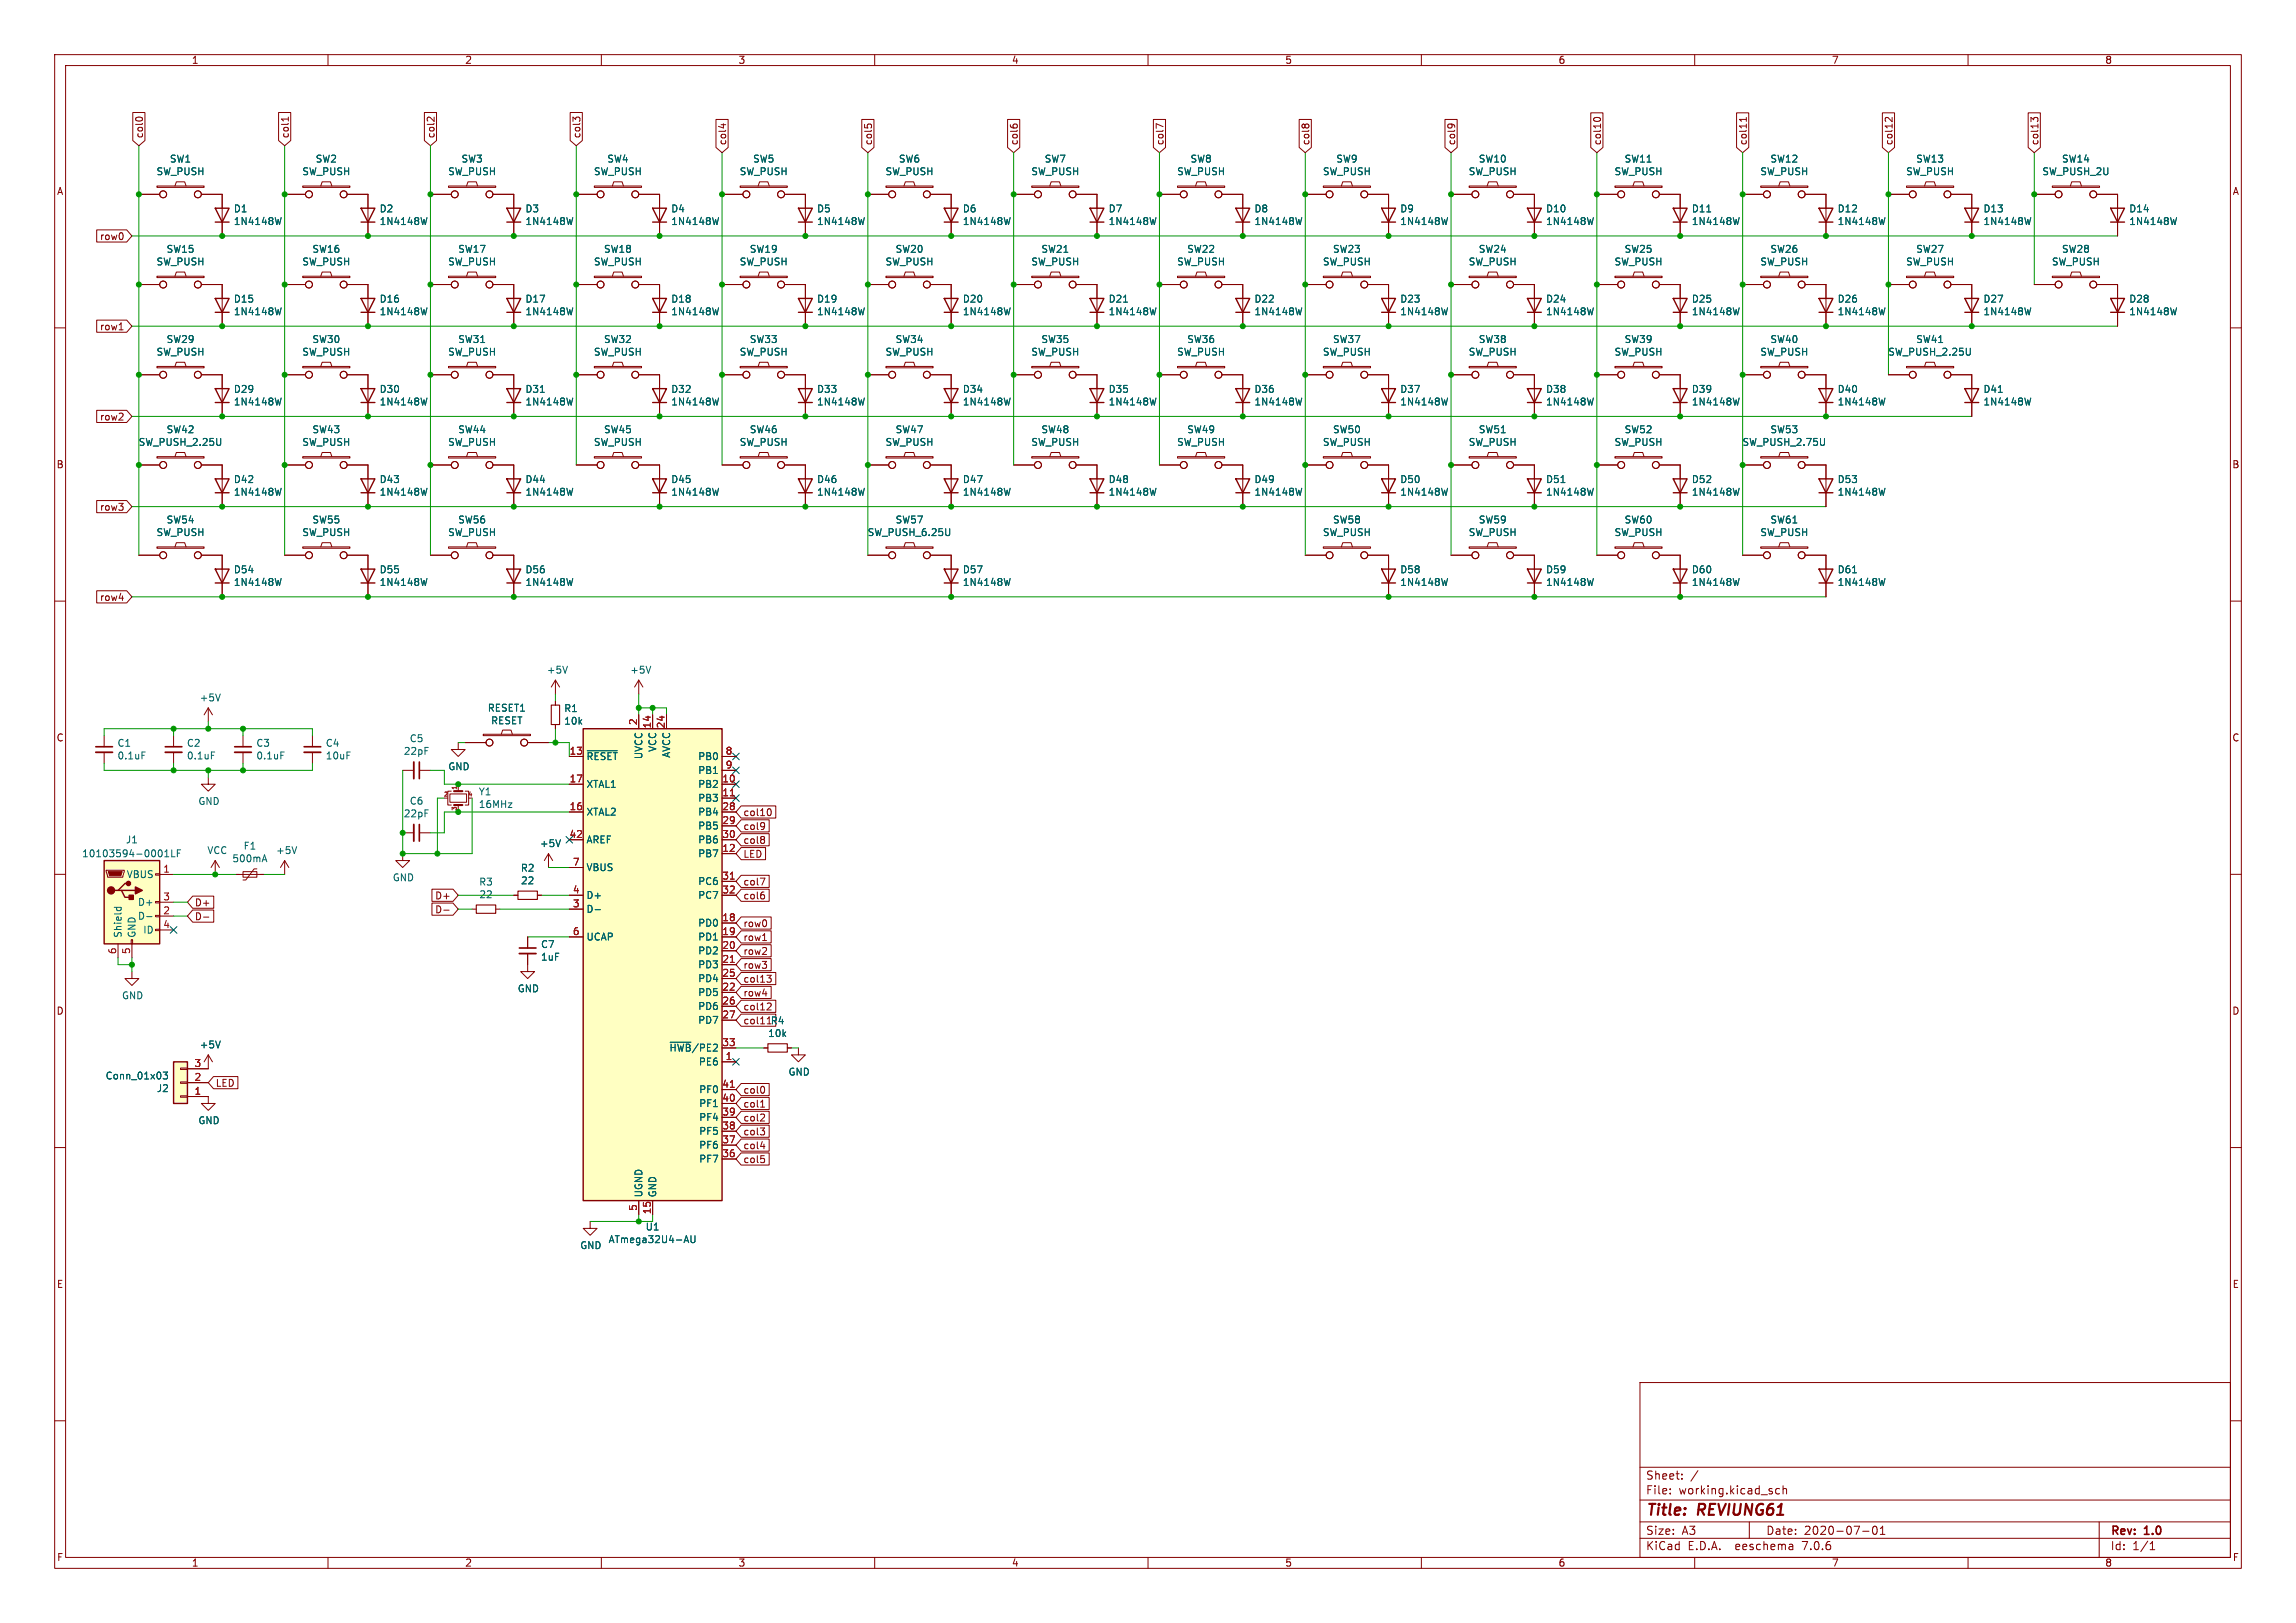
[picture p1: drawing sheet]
<svg xmlns="http://www.w3.org/2000/svg" width="420mm" height="297mm" viewBox="0 0 420 297" stroke-linecap="round" stroke-linejoin="round" font-family="sans-serif">
<defs><g id="words">
<g font-size="2.8" fill="#840000">
<text x="301" y="277.9">Title:</text>
<text x="310.6" y="277.9">REVIUNG61</text>
</g>
<g font-size="2.1" fill="#840000">
<text x="301" y="273.7">File:</text>
<text x="301" y="271">Sheet:</text>
<text x="307.1" y="273.7">working.kicad_sch</text>
<text x="301" y="281.1">Size:</text>
<text x="307.6" y="281.1">A3</text>
<text x="323" y="281.1">Date:</text>
<text x="330" y="281.1">2020-07-01</text>
<text x="386" y="281.3">Rev:</text>
<text x="392.4" y="281.3">1.0</text>
<text x="301" y="283.9">KiCad</text>
<text x="308.7" y="283.9">E.D.A.</text>
<text x="317.6" y="283.9">eeschema</text>
<text x="330" y="283.9">7.0.6</text>
<text x="386" y="283.9">Id:</text>
<text x="390.1" y="283.9">1/1</text>
</g>
<g font-size="1.8" fill="#840000">
<text x="35" y="11.9">1</text>
<text x="85" y="11.9">2</text>
<text x="135" y="11.9">3</text>
<text x="185" y="11.9">4</text>
<text x="235" y="11.9">5</text>
<text x="285" y="11.9">6</text>
<text x="335" y="11.9">7</text>
<text x="385" y="11.9">8</text>
<text x="26.4" y="25.4" transform="rotate(-90 26.4 25.4)">col0</text>
<text x="53" y="25.4" transform="rotate(-90 53 25.4)">col1</text>
<text x="79.7" y="25.4" transform="rotate(-90 79.7 25.4)">col2</text>
<text x="106.4" y="25.4" transform="rotate(-90 106.4 25.4)">col3</text>
<text x="133" y="26.7" transform="rotate(-90 133 26.7)">col4</text>
<text x="159.7" y="26.7" transform="rotate(-90 159.7 26.7)">col5</text>
<text x="186.4" y="26.7" transform="rotate(-90 186.4 26.7)">col6</text>
<text x="213" y="26.7" transform="rotate(-90 213 26.7)">col7</text>
<text x="239.7" y="26.7" transform="rotate(-90 239.7 26.7)">col8</text>
<text x="266.4" y="26.7" transform="rotate(-90 266.4 26.7)">col9</text>
<text x="293.1" y="26.7" transform="rotate(-90 293.1 26.7)">col10</text>
<text x="319.7" y="26.7" transform="rotate(-90 319.7 26.7)">col11</text>
<text x="346.4" y="26.7" transform="rotate(-90 346.4 26.7)">col12</text>
<text x="373.1" y="26.7" transform="rotate(-90 373.1 26.7)">col13</text>
<text x="10.3" y="35.9">A</text>
<text x="408.3" y="35.9">A</text>
<text x="18.2" y="44.1">row0</text>
<text x="18.2" y="60.6">row1</text>
<text x="18.2" y="77.2">row2</text>
<text x="10.3" y="85.9">B</text>
<text x="408.2" y="85.9">B</text>
<text x="18.2" y="93.7">row3</text>
<text x="18.2" y="110.2">row4</text>
<text x="10.3" y="135.9">C</text>
<text x="408.2" y="135.9">C</text>
<text x="135.9" y="149.5">col10</text>
<text x="135.9" y="152.1">col9</text>
<text x="135.9" y="154.6">col8</text>
<text x="135.9" y="157.2">LED</text>
<text x="35.6" y="166.1">D+</text>
<text x="79.5" y="167.3">D-</text>
<text x="79.5" y="164.8">D+</text>
<text x="135.9" y="164.8">col6</text>
<text x="135.9" y="162.2">col7</text>
<text x="35.6" y="168.6">D-</text>
<text x="135.9" y="169.9">row0</text>
<text x="135.9" y="172.4">row1</text>
<text x="135.9" y="174.9">row2</text>
<text x="135.9" y="177.5">row3</text>
<text x="10.3" y="185.9">D</text>
<text x="135.9" y="182.6">row4</text>
<text x="135.9" y="180">col13</text>
<text x="135.9" y="185.1">col12</text>
<text x="408.2" y="185.9">D</text>
<text x="135.9" y="187.6">col11 R4</text>
<text x="39.4" y="199.1">LED</text>
<text x="135.9" y="200.3">col0</text>
<text x="135.9" y="202.9">col1</text>
<text x="135.9" y="208">col3</text>
<text x="135.9" y="205.4">col2</text>
<text x="135.9" y="213">col5</text>
<text x="135.9" y="210.5">col4</text>
<text x="10.3" y="235.9">E</text>
<text x="408.3" y="235.9">E</text>
<text x="10.3" y="285.9">F</text>
<text x="35" y="286.9">1</text>
<text x="85" y="286.9">2</text>
<text x="135" y="286.9">3</text>
<text x="185" y="286.9">4</text>
<text x="235" y="286.9">5</text>
<text x="285" y="286.9">6</text>
<text x="335" y="286.9">7</text>
<text x="385" y="286.9">8</text>
<text x="408.3" y="285.9">F</text>
</g>
<g font-size="1.8" fill="#006464">
<text x="31" y="29.9">SW1</text>
<text x="57.7" y="29.9">SW2</text>
<text x="84.3" y="29.9">SW3</text>
<text x="111" y="29.9">SW4</text>
<text x="137.7" y="29.9">SW5</text>
<text x="164.3" y="29.9">SW6</text>
<text x="191" y="29.9">SW7</text>
<text x="217.7" y="29.9">SW8</text>
<text x="244.3" y="29.9">SW9</text>
<text x="270.4" y="29.9">SW10</text>
<text x="297.1" y="29.9">SW11</text>
<text x="323.7" y="29.9">SW12</text>
<text x="350.4" y="29.9">SW13</text>
<text x="377.1" y="29.9">SW14</text>
<text x="28.5" y="32.3">SW_PUSH</text>
<text x="55.2" y="32.3">SW_PUSH</text>
<text x="81.9" y="32.3">SW_PUSH</text>
<text x="108.5" y="32.3">SW_PUSH</text>
<text x="135.2" y="32.3">SW_PUSH</text>
<text x="161.9" y="32.3">SW_PUSH</text>
<text x="188.6" y="32.3">SW_PUSH</text>
<text x="215.2" y="32.3">SW_PUSH</text>
<text x="241.9" y="32.3">SW_PUSH</text>
<text x="268.6" y="32.3">SW_PUSH</text>
<text x="295.2" y="32.3">SW_PUSH</text>
<text x="321.9" y="32.3">SW_PUSH</text>
<text x="348.6" y="32.3">SW_PUSH</text>
<text x="373.5" y="32.3">SW_PUSH_2U</text>
<text x="42.7" y="39.1">D1</text>
<text x="42.7" y="41.4">1N4148W</text>
<text x="69.4" y="39.1">D2</text>
<text x="69.4" y="41.4">1N4148W</text>
<text x="96" y="39.1">D3</text>
<text x="96" y="41.4">1N4148W</text>
<text x="122.7" y="39.1">D4</text>
<text x="122.7" y="41.4">1N4148W</text>
<text x="149.4" y="39.1">D5</text>
<text x="149.4" y="41.4">1N4148W</text>
<text x="176" y="39.1">D6</text>
<text x="176" y="41.4">1N4148W</text>
<text x="202.7" y="39.1">D7</text>
<text x="202.7" y="41.4">1N4148W</text>
<text x="229.4" y="39.1">D8</text>
<text x="229.4" y="41.4">1N4148W</text>
<text x="256" y="39.1">D9</text>
<text x="256" y="41.4">1N4148W</text>
<text x="282.7" y="39.1">D10</text>
<text x="282.7" y="41.4">1N4148W</text>
<text x="309.4" y="39.1">D11</text>
<text x="309.4" y="41.4">1N4148W</text>
<text x="336.1" y="39.1">D12</text>
<text x="336.1" y="41.4">1N4148W</text>
<text x="362.7" y="39.1">D13</text>
<text x="362.7" y="41.4">1N4148W</text>
<text x="389.4" y="39.1">D14</text>
<text x="389.4" y="41.4">1N4148W</text>
<text x="30.4" y="46.5">SW15</text>
<text x="57" y="46.5">SW16</text>
<text x="83.7" y="46.5">SW17</text>
<text x="110.4" y="46.5">SW18</text>
<text x="137.1" y="46.5">SW19</text>
<text x="163.7" y="46.5">SW20</text>
<text x="190.4" y="46.5">SW21</text>
<text x="217.1" y="46.5">SW22</text>
<text x="243.7" y="46.5">SW23</text>
<text x="270.4" y="46.5">SW24</text>
<text x="297.1" y="46.5">SW25</text>
<text x="323.7" y="46.5">SW26</text>
<text x="350.4" y="46.5">SW27</text>
<text x="377.1" y="46.5">SW28</text>
<text x="28.5" y="48.8">SW_PUSH</text>
<text x="55.2" y="48.8">SW_PUSH</text>
<text x="81.9" y="48.8">SW_PUSH</text>
<text x="108.5" y="48.8">SW_PUSH</text>
<text x="135.2" y="48.8">SW_PUSH</text>
<text x="161.9" y="48.8">SW_PUSH</text>
<text x="188.6" y="48.8">SW_PUSH</text>
<text x="215.2" y="48.8">SW_PUSH</text>
<text x="241.9" y="48.8">SW_PUSH</text>
<text x="268.6" y="48.8">SW_PUSH</text>
<text x="295.2" y="48.8">SW_PUSH</text>
<text x="321.9" y="48.8">SW_PUSH</text>
<text x="348.6" y="48.8">SW_PUSH</text>
<text x="375.2" y="48.8">SW_PUSH</text>
<text x="42.7" y="55.6">D15</text>
<text x="42.7" y="57.9">1N4148W</text>
<text x="69.4" y="55.6">D16</text>
<text x="69.4" y="57.9">1N4148W</text>
<text x="96" y="55.6">D17</text>
<text x="96" y="57.9">1N4148W</text>
<text x="122.7" y="55.6">D18</text>
<text x="122.7" y="57.9">1N4148W</text>
<text x="149.4" y="55.6">D19</text>
<text x="149.4" y="57.9">1N4148W</text>
<text x="176" y="55.6">D20</text>
<text x="176" y="57.9">1N4148W</text>
<text x="202.7" y="55.6">D21</text>
<text x="202.7" y="57.9">1N4148W</text>
<text x="229.4" y="55.6">D22</text>
<text x="229.4" y="57.9">1N4148W</text>
<text x="256" y="55.6">D23</text>
<text x="256" y="57.9">1N4148W</text>
<text x="282.7" y="55.6">D24</text>
<text x="282.7" y="57.9">1N4148W</text>
<text x="309.4" y="55.6">D25</text>
<text x="309.4" y="57.9">1N4148W</text>
<text x="336.1" y="55.6">D26</text>
<text x="336.1" y="57.9">1N4148W</text>
<text x="362.7" y="55.6">D27</text>
<text x="362.7" y="57.9">1N4148W</text>
<text x="389.4" y="55.6">D28</text>
<text x="389.4" y="57.9">1N4148W</text>
<text x="28.5" y="65.3">SW_PUSH</text>
<text x="30.4" y="63">SW29</text>
<text x="55.2" y="65.3">SW_PUSH</text>
<text x="57" y="63">SW30</text>
<text x="81.9" y="65.3">SW_PUSH</text>
<text x="83.7" y="63">SW31</text>
<text x="108.5" y="65.3">SW_PUSH</text>
<text x="110.4" y="63">SW32</text>
<text x="135.2" y="65.3">SW_PUSH</text>
<text x="137.1" y="63">SW33</text>
<text x="161.9" y="65.3">SW_PUSH</text>
<text x="163.7" y="63">SW34</text>
<text x="188.6" y="65.3">SW_PUSH</text>
<text x="190.4" y="63">SW35</text>
<text x="215.2" y="65.3">SW_PUSH</text>
<text x="217.1" y="63">SW36</text>
<text x="241.9" y="65.3">SW_PUSH</text>
<text x="243.7" y="63">SW37</text>
<text x="268.6" y="65.3">SW_PUSH</text>
<text x="270.4" y="63">SW38</text>
<text x="295.2" y="65.3">SW_PUSH</text>
<text x="297.1" y="63">SW39</text>
<text x="321.9" y="65.3">SW_PUSH</text>
<text x="323.7" y="63">SW40</text>
<text x="345.3" y="65.3">SW_PUSH_2.25U</text>
<text x="350.4" y="63">SW41</text>
<text x="42.7" y="72.1">D29</text>
<text x="42.7" y="74.4">1N4148W</text>
<text x="69.4" y="72.1">D30</text>
<text x="69.4" y="74.4">1N4148W</text>
<text x="96" y="72.1">D31</text>
<text x="96" y="74.4">1N4148W</text>
<text x="122.7" y="72.1">D32</text>
<text x="122.7" y="74.4">1N4148W</text>
<text x="149.4" y="72.1">D33</text>
<text x="149.4" y="74.4">1N4148W</text>
<text x="176" y="72.1">D34</text>
<text x="176" y="74.4">1N4148W</text>
<text x="202.7" y="72.1">D35</text>
<text x="202.7" y="74.4">1N4148W</text>
<text x="229.4" y="72.1">D36</text>
<text x="229.4" y="74.4">1N4148W</text>
<text x="256" y="72.1">D37</text>
<text x="256" y="74.4">1N4148W</text>
<text x="282.7" y="72.1">D38</text>
<text x="282.7" y="74.4">1N4148W</text>
<text x="309.4" y="72.1">D39</text>
<text x="309.4" y="74.4">1N4148W</text>
<text x="336.1" y="72.1">D40</text>
<text x="336.1" y="74.4">1N4148W</text>
<text x="362.7" y="72.1">D41</text>
<text x="362.7" y="74.4">1N4148W</text>
<text x="25.3" y="81.8">SW_PUSH_2.25U</text>
<text x="30.4" y="79.5">SW42</text>
<text x="55.2" y="81.8">SW_PUSH</text>
<text x="57" y="79.5">SW43</text>
<text x="81.9" y="81.8">SW_PUSH</text>
<text x="83.7" y="79.5">SW44</text>
<text x="108.5" y="81.8">SW_PUSH</text>
<text x="110.4" y="79.5">SW45</text>
<text x="135.2" y="81.8">SW_PUSH</text>
<text x="137.1" y="79.5">SW46</text>
<text x="161.9" y="81.8">SW_PUSH</text>
<text x="163.7" y="79.5">SW47</text>
<text x="188.6" y="81.8">SW_PUSH</text>
<text x="190.4" y="79.5">SW48</text>
<text x="215.2" y="81.8">SW_PUSH</text>
<text x="217.1" y="79.5">SW49</text>
<text x="241.9" y="81.8">SW_PUSH</text>
<text x="243.7" y="79.5">SW50</text>
<text x="268.6" y="81.8">SW_PUSH</text>
<text x="270.4" y="79.5">SW51</text>
<text x="295.2" y="81.8">SW_PUSH</text>
<text x="297.1" y="79.5">SW52</text>
<text x="318.6" y="81.8">SW_PUSH_2.75U</text>
<text x="323.7" y="79.5">SW53</text>
<text x="42.7" y="88.6">D42</text>
<text x="69.4" y="88.6">D43</text>
<text x="96" y="88.6">D44</text>
<text x="122.7" y="88.6">D45</text>
<text x="149.4" y="88.6">D46</text>
<text x="176" y="88.6">D47</text>
<text x="202.7" y="88.6">D48</text>
<text x="229.4" y="88.6">D49</text>
<text x="256" y="88.6">D50</text>
<text x="282.7" y="88.6">D51</text>
<text x="309.4" y="88.6">D52</text>
<text x="336.1" y="88.6">D53</text>
<text x="30.4" y="96">SW54</text>
<text x="42.7" y="90.9">1N4148W</text>
<text x="57" y="96">SW55</text>
<text x="69.4" y="90.9">1N4148W</text>
<text x="83.7" y="96">SW56</text>
<text x="96" y="90.9">1N4148W</text>
<text x="122.7" y="90.9">1N4148W</text>
<text x="149.4" y="90.9">1N4148W</text>
<text x="163.7" y="96">SW57</text>
<text x="176" y="90.9">1N4148W</text>
<text x="202.7" y="90.9">1N4148W</text>
<text x="229.4" y="90.9">1N4148W</text>
<text x="243.7" y="96">SW58</text>
<text x="256" y="90.9">1N4148W</text>
<text x="270.4" y="96">SW59</text>
<text x="282.7" y="90.9">1N4148W</text>
<text x="297.1" y="96">SW60</text>
<text x="309.4" y="90.9">1N4148W</text>
<text x="323.7" y="96">SW61</text>
<text x="336.1" y="90.9">1N4148W</text>
<text x="28.5" y="98.3">SW_PUSH</text>
<text x="55.2" y="98.3">SW_PUSH</text>
<text x="81.9" y="98.3">SW_PUSH</text>
<text x="158.6" y="98.3">SW_PUSH_6.25U</text>
<text x="241.9" y="98.3">SW_PUSH</text>
<text x="268.6" y="98.3">SW_PUSH</text>
<text x="295.2" y="98.3">SW_PUSH</text>
<text x="321.9" y="98.3">SW_PUSH</text>
<text x="42.7" y="105.1">D54</text>
<text x="42.7" y="107.4">1N4148W</text>
<text x="69.4" y="105.1">D55</text>
<text x="69.4" y="107.4">1N4148W</text>
<text x="96" y="105.1">D56</text>
<text x="96" y="107.4">1N4148W</text>
<text x="176" y="105.1">D57</text>
<text x="176" y="107.4">1N4148W</text>
<text x="256" y="105.1">D58</text>
<text x="256" y="107.4">1N4148W</text>
<text x="282.7" y="105.1">D59</text>
<text x="282.7" y="107.4">1N4148W</text>
<text x="309.4" y="105.1">D60</text>
<text x="309.4" y="107.4">1N4148W</text>
<text x="336.1" y="105.1">D61</text>
<text x="336.1" y="107.4">1N4148W</text>
<text x="99.9" y="123.5">+5V</text>
<text x="115.2" y="123.5">+5V</text>
<text x="36.4" y="128.5">+5V</text>
<text x="89.1" y="130.4">RESET1</text>
<text x="103.1" y="130.5">R1</text>
<text x="21.4" y="136.9">C1</text>
<text x="34.1" y="136.9">C2</text>
<text x="46.8" y="136.9">C3</text>
<text x="59.5" y="136.9">C4</text>
<text x="74.9" y="136">C5</text>
<text x="89.7" y="132.7">RESET</text>
<text x="103.1" y="132.8">10k</text>
<text x="120.2" y="137.7" transform="rotate(-90 120.2 137.7)">VCC</text>
<text x="21.4" y="139.2">0.1uF</text>
<text x="34.1" y="139.2">0.1uF</text>
<text x="46.8" y="139.2">0.1uF</text>
<text x="59.5" y="139.2">10uF</text>
<text x="73.8" y="138.3">22pF</text>
<text x="81.9" y="141.1">GND</text>
<text x="107.2" y="139.3">~{RESET}</text>
<text x="117.7" y="139" transform="rotate(-90 117.7 139)">UVCC</text>
<text x="122.8" y="138.8" transform="rotate(-90 122.8 138.8)">AVCC</text>
<text x="127.6" y="139.3">PB0</text>
<text x="127.6" y="141.8">PB1</text>
<text x="36.2" y="147.5">GND</text>
<text x="73.8" y="149.8">22pF</text>
<text x="74.9" y="147.4">C6</text>
<text x="87.5" y="145.7">Y1</text>
<text x="87.5" y="148.1">16MHz</text>
<text x="107.2" y="149.5">XTAL2</text>
<text x="107.2" y="144.4">XTAL1</text>
<text x="127.6" y="144.4">PB2</text>
<text x="127.6" y="146.9">PB3</text>
<text x="127.6" y="149.5">PB4</text>
<text x="22.9" y="154.5">J1</text>
<text x="44.5" y="155.7">F1</text>
<text x="98.7" y="155.2">+5V</text>
<text x="107.2" y="154.5">AREF</text>
<text x="127.6" y="152">PB5</text>
<text x="127.6" y="154.5">PB6</text>
<text x="14.9" y="157.1">10103594-0001LF</text>
<text x="23.1" y="160.9">VBUS</text>
<text x="37.8" y="156.5">VCC</text>
<text x="42.4" y="158">500mA</text>
<text x="50.4" y="156.5">+5V</text>
<text x="71.8" y="161.5">GND</text>
<text x="95.2" y="159.7">R2</text>
<text x="107.2" y="159.6">VBUS</text>
<text x="127.6" y="157.1">PB7</text>
<text x="25.1" y="166">D+</text>
<text x="87.6" y="162.3">R3</text>
<text x="87.6" y="164.6">22</text>
<text x="95.2" y="162">22</text>
<text x="107.2" y="167.2">D-</text>
<text x="107.2" y="164.7">D+</text>
<text x="127.6" y="162.2">PC6</text>
<text x="127.6" y="164.7">PC7</text>
<text x="22.5" y="171.7" transform="rotate(-90 22.5 171.7)">Shield</text>
<text x="25" y="171.7" transform="rotate(-90 25 171.7)">GND</text>
<text x="25.1" y="168.5">D-</text>
<text x="26.1" y="171">ID</text>
<text x="98.9" y="173.7">C7</text>
<text x="107.2" y="172.3">UCAP</text>
<text x="127.6" y="169.8">PD0</text>
<text x="127.6" y="172.3">PD1</text>
<text x="98.9" y="176">1uF</text>
<text x="127.6" y="174.9">PD2</text>
<text x="127.6" y="177.4">PD3</text>
<text x="127.6" y="179.9">PD4</text>
<text x="22.2" y="183.1">GND</text>
<text x="94.6" y="181.8">GND</text>
<text x="127.6" y="182.5">PD5</text>
<text x="127.6" y="185">PD6</text>
<text x="127.6" y="187.6">PD7</text>
<text x="140.4" y="190">10k</text>
<text x="140.9" y="187.7">R4</text>
<text x="19.2" y="197.7">Conn_01x03</text>
<text x="36.4" y="192">+5V</text>
<text x="122.4" y="192.6">~{HWB}/PE2</text>
<text x="127.7" y="195.2">PE6</text>
<text x="144.1" y="197">GND</text>
<text x="28.6" y="200.1">J2</text>
<text x="127.8" y="202.8">PF1</text>
<text x="127.8" y="200.3">PF0</text>
<text x="36.2" y="205.9">GND</text>
<text x="127.8" y="207.9">PF5</text>
<text x="127.8" y="205.3">PF4</text>
<text x="127.8" y="213">PF7</text>
<text x="127.8" y="210.4">PF6</text>
<text x="117.7" y="219.2" transform="rotate(-90 117.7 219.2)">UGND</text>
<text x="120.2" y="219.2" transform="rotate(-90 120.2 219.2)">GND</text>
<text x="111.2" y="227.7">ATmega32U4-AU</text>
<text x="118" y="225.4">U1</text>
<text x="106" y="228.8">GND</text>
</g>
<g font-size="1.8" fill="#a90000">
<text x="116.6" y="132.8" transform="rotate(-90 116.6 132.8)">2</text>
<text x="119.1" y="133.4" transform="rotate(-90 119.1 133.4)">14</text>
<text x="121.7" y="133.4" transform="rotate(-90 121.7 133.4)">24</text>
<text x="104.1" y="138.2">13</text>
<text x="104.1" y="143.3">17</text>
<text x="132" y="143.3">10</text>
<text x="132.6" y="138.2">8</text>
<text x="132.6" y="140.7">9</text>
<text x="104.1" y="148.3">16</text>
<text x="132" y="145.8">11</text>
<text x="132" y="148.3">28</text>
<text x="104.1" y="153.4">42</text>
<text x="132" y="156">12</text>
<text x="132" y="150.9">29</text>
<text x="132" y="153.4">30</text>
<text x="29.8" y="159.8">1</text>
<text x="104.7" y="158.5">7</text>
<text x="132" y="161">31</text>
<text x="29.8" y="167.4">2</text>
<text x="29.8" y="164.8">3</text>
<text x="104.7" y="166.1">3</text>
<text x="104.7" y="163.6">4</text>
<text x="132" y="163.6">32</text>
<text x="29.8" y="169.9">4</text>
<text x="104.7" y="171.2">6</text>
<text x="132" y="168.7">18</text>
<text x="132" y="171.2">19</text>
<text x="132" y="173.7">20</text>
<text x="21.3" y="174.7" transform="rotate(-90 21.3 174.7)">6</text>
<text x="23.9" y="174.7" transform="rotate(-90 23.9 174.7)">5</text>
<text x="132" y="176.3">21</text>
<text x="132" y="178.8">25</text>
<text x="132" y="181.4">22</text>
<text x="132" y="183.9">26</text>
<text x="132" y="186.4">27</text>
<text x="132" y="191.5">33</text>
<text x="35.5" y="197.9">2</text>
<text x="35.5" y="195.3">3</text>
<text x="132.6" y="194.1">1</text>
<text x="35.5" y="200.4">1</text>
<text x="132" y="201.7">40</text>
<text x="132" y="199.1">41</text>
<text x="132" y="209.3">37</text>
<text x="132" y="206.8">38</text>
<text x="132" y="204.2">39</text>
<text x="132" y="211.8">36</text>
<text x="116.6" y="221.7" transform="rotate(-90 116.6 221.7)">5</text>
<text x="119.1" y="222.3" transform="rotate(-90 119.1 222.3)">15</text>
</g>
<g font-size="1.1" fill="#a90000">
<text x="81.1" y="145.8">2</text>
<text x="83.6" y="148.5" transform="rotate(-90 83.6 148.5)">3</text>
<text x="83.6" y="144.7" transform="rotate(-90 83.6 144.7)">1</text>
<text x="85.5" y="145.8">4</text>
</g>
</g></defs>
<g fill="none" stroke="#840000" stroke-width=".18">
<path d="M10 10h400v277h-400zM12 12h396v273h-396zM60 10v2M110 10v2M160 10v2M210 10v2M260 10v2M310 10v2M360 10v2M24.3 20.6h2.2v5.1l-1.1 1-1.1-1zM24.9 21.6l.4-.2 .7 .2M25.4 35.6h3.8"/>
<path d="M28.7 34h8.6v.3h-8.6zM32 34l.3-.7h1.5l.2 .7M36.8 35.6h3.8v7.6M51 20.6h2.2v5.1l-1.1 1-1.1-1zM52.1 35.6h3.8M52.7 21.4v.8M52.7 21.8h-1.2l.2 .1M55.4 34h8.6v.3h-8.6zM58.7 34l.2-.7h1.6l.2 .7M63.5 35.6h3.8v7.6M77.6 20.6h2.3v5.1l-1.2 1-1.1-1zM78.7 35.6h3.8"/>
<path d="M79.4 21.4v.8l-.7-.7-.3-.1-.3 .3M82 34h8.7v.3h-8.7zM85.3 34l.3-.7h1.5l.3 .7M90.2 35.6h3.8v7.6M104.3 20.6h2.2v5.1l-1.1 1-1.1-1zM105.3 21.7l.2-.3h.3l.3 .3M105.3 21.9l-.5-.5v.8M105.4 35.6h3.8M108.7 34h8.6v.3h-8.6zM112 34l.3-.7h1.5l.2 .7M116.8 35.6h3.8v7.6M131 21.9h2.2v5.1l-1.1 .9-1.1-.9z"/>
<path d="M131.9 22.8h.9M132.1 35.6h3.8M132.3 22.6v.8M135.4 34h8.6v.3h-8.6zM138.7 34l.2-.7h1.6l.2 .7M143.5 35.6h3.8v7.6M157.6 21.9h2.3v5.1l-1.2 .9-1.1-.9zM158.2 22.8v.6M158.6 22.9l.3-.2h.3l.2 .2M158.7 35.6h3.9M162.1 34h8.6v.3h-8.6zM165.4 34l.2-.7h1.5l.3 .7"/>
<path d="M170.2 35.6h3.8v7.6M184.3 21.9h2.2v5.1l-1.1 .9-1.1-.9zM184.8 22.8v.3M185.3 22.9l.2-.2h.3l.3 .2M185.4 35.6h3.8M188.7 34h8.7v.3h-8.7zM192 34l.3-.7h1.5l.3 .7M196.8 35.6h3.9v7.6M211 21.9h2.2v5.1l-1.1 .9-1.1-.9zM212.1 35.6h3.8M212.8 23.2l-1.3-.6v.9M215.4 34h8.6v.3h-8.6z"/>
<path d="M218.7 34l.2-.7h1.6l.2 .7M223.5 35.6h3.8v7.6M237.6 21.9h2.3v5.1l-1.1 .9-1.2-.9zM238.2 22.9l.2-.2 .3 .2 .2-.2h.3l.2 .2M238.8 35.6h3.8M242.1 34h8.6v.3h-8.6zM245.4 34l.2-.7h1.5l.3 .7M250.2 35.6h3.8v7.6M264.3 21.9h2.2v5.1l-1.1 .9-1.1-.9zM264.8 22.9l.3-.2a.94 .94 0 0 1 .9 .2M265.4 22.7l.2 .2M265.4 35.6h3.8"/>
<path d="M268.7 34h8.7v.3h-8.7zM272 34l.3-.7h1.5l.3 .7M276.9 35.6h3.8v7.6M291 20.7h2.2v6.3l-1.1 .9-1.1-.9zM291.5 21.9a.68 .68 0 0 1 .6-.4 .68 .68 0 0 1 .7 .4M292.1 35.6h3.8M295.4 34h8.6v.3h-8.6zM298.7 34l.3-.7h1.5l.2 .7M303.5 35.6h3.8v7.6M317.7 20.7h2.2v6.3l-1.1 .9-1.1-.9zM318.8 35.6h3.8M319.4 21.5v.7"/>
<path d="M319.4 21.9h-1.2l.3 .3M322.1 34h8.6v.3h-8.6zM325.4 34l.2-.7h1.6l.2 .7M330.2 35.6h3.8v7.6M344.3 20.7h2.3v6.3l-1.2 .9-1.1-.9zM345.4 35.6h3.8M346.1 21.5v.8l-.9-.8-.3 .1-.1 .4M348.7 34h8.7v.3h-8.7zM352 34l.3-.7h1.5l.3 .7M356.9 35.6h3.8v7.6M371 20.7h2.2v6.3l-1.1 .9-1.1-.9zM372.1 35.6h3.8"/>
<path d="M372.8 22.1v-.4l-.3-.2h-.4l-.1 .4-.5-.4v.8M375.4 34h8.6v.3h-8.6zM378.7 34l.3-.7h1.5l.2 .7M383.5 35.6h3.8v7.6M10 60h2M17.7 42.1h5.5l.9 1.1-.9 1.1h-5.5zM17.7 58.6h5.5l.9 1.1-.9 1.1h-5.5zM25.4 52.1h3.8M28.7 50.5h8.6v.3h-8.6zM32 50.5l.3-.7h1.5l.2 .7M36.8 52.1h3.8v7.6M52.1 52.1h3.8"/>
<path d="M55.4 50.5h8.6v.3h-8.6zM58.7 50.5l.2-.7h1.6l.2 .7M63.5 52.1h3.8v7.6M78.7 52.1h3.8M82 50.5h8.7v.3h-8.7zM85.3 50.5l.3-.7h1.5l.3 .7M90.2 52.1h3.8v7.6M105.4 52.1h3.8M108.7 50.5h8.6v.3h-8.6zM112 50.5l.3-.7h1.5l.2 .7M116.8 52.1h3.8v7.6M132.1 52.1h3.8"/>
<path d="M135.4 50.5h8.6v.3h-8.6zM138.7 50.5l.2-.7h1.6l.2 .7M143.5 52.1h3.8v7.6M158.7 52.1h3.9M162.1 50.5h8.6v.3h-8.6zM165.4 50.5l.2-.7h1.5l.3 .7M170.2 52.1h3.8v7.6M185.4 52.1h3.8M188.7 50.5h8.7v.3h-8.7zM192 50.5l.3-.7h1.5l.3 .7M196.8 52.1h3.9v7.6M212.1 52.1h3.8"/>
<path d="M215.4 50.5h8.6v.3h-8.6zM218.7 50.5l.2-.7h1.6l.2 .7M223.5 52.1h3.8v7.6M238.8 52.1h3.8M242.1 50.5h8.6v.3h-8.6zM245.4 50.5l.2-.7h1.5l.3 .7M250.2 52.1h3.8v7.6M265.4 52.1h3.8M268.7 50.5h8.7v.3h-8.7zM272 50.5l.3-.7h1.5l.3 .7M276.9 52.1h3.8v7.6M292.1 52.1h3.8"/>
<path d="M295.4 50.5h8.6v.3h-8.6zM298.7 50.5l.3-.7h1.5l.2 .7M303.5 52.1h3.8v7.6M318.8 52.1h3.8M322.1 50.5h8.6v.3h-8.6zM325.4 50.5l.2-.7h1.6l.2 .7M330.2 52.1h3.8v7.6M345.4 52.1h3.8M348.7 50.5h8.7v.3h-8.7zM352 50.5l.3-.7h1.5l.3 .7M356.9 52.1h3.8v7.6M372.1 52.1h3.8"/>
<path d="M375.4 50.5h8.6v.3h-8.6zM378.7 50.5l.3-.7h1.5l.2 .7M383.5 52.1h3.8v7.6M408 60h2M17.7 75.1h5.5l.9 1.1-.9 1.1h-5.5zM21.8 60.4h.7M25.4 68.6h3.8M28.7 67.1h8.6v.2h-8.6zM32 67.1l.3-.8h1.5l.2 .8M36.8 68.6h3.8v7.6M52.1 68.6h3.8M55.4 67.1h8.6v.2h-8.6z"/>
<path d="M58.7 67.1l.2-.8h1.6l.2 .8M63.5 68.6h3.8v7.6M78.7 68.6h3.8M82 67.1h8.7v.2h-8.7zM85.3 67.1l.3-.8h1.5l.3 .8M90.2 68.6h3.8v7.6M105.4 68.6h3.8M108.7 67.1h8.6v.2h-8.6zM112 67.1l.3-.8h1.5l.2 .8M116.8 68.6h3.8v7.6M132.1 68.6h3.8M135.4 67.1h8.6v.2h-8.6z"/>
<path d="M138.7 67.1l.2-.8h1.6l.2 .8M143.5 68.6h3.8v7.6M158.7 68.6h3.9M162.1 67.1h8.6v.2h-8.6zM165.4 67.1l.2-.8h1.5l.3 .8M170.2 68.6h3.8v7.6M185.4 68.6h3.8M188.7 67.1h8.7v.2h-8.7zM192 67.1l.3-.8h1.5l.3 .8M196.8 68.6h3.9v7.6M212.1 68.6h3.8M215.4 67.1h8.6v.2h-8.6z"/>
<path d="M218.7 67.1l.2-.8h1.6l.2 .8M223.5 68.6h3.8v7.6M238.8 68.6h3.8M242.1 67.1h8.6v.2h-8.6zM245.4 67.1l.2-.8h1.5l.3 .8M250.2 68.6h3.8v7.6M265.4 68.6h3.8M268.7 67.1h8.7v.2h-8.7zM272 67.1l.3-.8h1.5l.3 .8M276.9 68.6h3.8v7.6M292.1 68.6h3.8M295.4 67.1h8.6v.2h-8.6z"/>
<path d="M298.7 67.1l.3-.8h1.5l.2 .8M303.5 68.6h3.8v7.6M318.8 68.6h3.8M322.1 67.1h8.6v.2h-8.6zM325.4 67.1l.2-.8h1.6l.2 .8M330.2 68.6h3.8v7.6M345.4 68.6h3.8M348.7 67.1h8.7v.2h-8.7zM352 67.1l.3-.8h1.5l.3 .8M356.9 68.6h3.8v7.6M17.7 91.6h5.5l.9 1.1-.9 1.1h-5.5zM25.4 85.1h3.8"/>
<path d="M28.7 83.6h8.6v.2h-8.6zM32 83.6l.3-.8h1.5l.2 .8M36.8 85.1h3.8v7.6M52.1 85.1h3.8M55.4 83.6h8.6v.2h-8.6zM58.7 83.6l.2-.8h1.6l.2 .8M63.5 85.1h3.8v7.6M78.7 85.1h3.8M82 83.6h8.7v.2h-8.7zM85.3 83.6l.3-.8h1.5l.3 .8M90.2 85.1h3.8v7.6M105.4 85.1h3.8"/>
<path d="M108.7 83.6h8.6v.2h-8.6zM112 83.6l.3-.8h1.5l.2 .8M116.8 85.1h3.8v7.6M132.1 85.1h3.8M135.4 83.6h8.6v.2h-8.6zM138.7 83.6l.2-.8h1.6l.2 .8M143.5 85.1h3.8v7.6M158.7 85.1h3.9M162.1 83.6h8.6v.2h-8.6zM165.4 83.6l.2-.8h1.5l.3 .8M170.2 85.1h3.8v7.6M185.4 85.1h3.8"/>
<path d="M188.7 83.6h8.7v.2h-8.7zM192 83.6l.3-.8h1.5l.3 .8M196.8 85.1h3.9v7.6M212.1 85.1h3.8M215.4 83.6h8.6v.2h-8.6zM218.7 83.6l.2-.8h1.6l.2 .8M223.5 85.1h3.8v7.6M238.8 85.1h3.8M242.1 83.6h8.6v.2h-8.6zM245.4 83.6l.2-.8h1.5l.3 .8M250.2 85.1h3.8v7.6M265.4 85.1h3.8"/>
<path d="M268.7 83.6h8.7v.2h-8.7zM272 83.6l.3-.8h1.5l.3 .8M276.9 85.1h3.8v7.6M292.1 85.1h3.8M295.4 83.6h8.6v.2h-8.6zM298.7 83.6l.3-.8h1.5l.2 .8M303.5 85.1h3.8v7.6M318.8 85.1h3.8M322.1 83.6h8.6v.2h-8.6zM325.4 83.6l.2-.8h1.6l.2 .8M330.2 85.1h3.8v7.6M10 110h2"/>
<path d="M17.7 108.1h5.5l.9 1.1-.9 1.1h-5.5zM21.8 109.5h.8M25.4 101.6h3.8M28.7 100.1h8.6v.2h-8.6zM32 100.1l.3-.8h1.5l.2 .8M36.8 101.6h3.8v7.6M52.1 101.6h3.8M55.4 100.1h8.6v.2h-8.6zM58.7 100.1l.2-.8h1.6l.2 .8M63.5 101.6h3.8v7.6M78.7 101.6h3.8M82 100.1h8.7v.2h-8.7z"/>
<path d="M85.3 100.1l.3-.8h1.5l.3 .8M90.2 101.6h3.8v7.6M158.7 101.6h3.9M162.1 100.1h8.6v.2h-8.6zM165.4 100.1l.2-.8h1.5l.3 .8M170.2 101.6h3.8v7.6M238.8 101.6h3.8M242.1 100.1h8.6v.2h-8.6zM245.4 100.1l.2-.8h1.5l.3 .8M250.2 101.6h3.8v7.6M265.4 101.6h3.8M268.7 100.1h8.7v.2h-8.7z"/>
<path d="M272 100.1l.3-.8h1.5l.3 .8M276.9 101.6h3.8v7.6M292.1 101.6h3.8M295.4 100.1h8.6v.2h-8.6zM298.7 100.1l.3-.8h1.5l.2 .8M303.5 101.6h3.8v7.6M318.8 101.6h3.8M322.1 100.1h8.6v.2h-8.6zM325.4 100.1l.2-.8h1.6l.2 .8M330.2 101.6h3.8v7.6M408 110h2M19 134.6v2.1"/>
<path d="M19 137.7v2M31.7 134.6v2.1M31.7 137.7v2M38.1 129.5l-.8 1.3M38.1 129.5v2.6M38.1 129.5l.8 1.3M44.4 134.6v2.1M44.4 137.7v2M57.1 134.6v2.1M57.1 137.7v2M83.8 135.9v1.3h1.3l-1.3 1.2-1.3-1.2h1.3M85.1 135.9h3.8"/>
<path d="M88.4 134.4h8.6v.2h-8.6zM91.7 134.4l.2-.8h1.6l.2 .8M96.5 135.9h3.8M101.6 124.5v2.5M101.6 128.3v.7M101.6 132.6v.8M101.6 124.5l-.8 1.2M101.6 124.5l.8 1.2M104.1 138.4h2.6M116.8 124.5l-.7 1.2M116.8 124.5v2.5M116.8 130.8v2.6"/>
<path d="M116.8 124.5l.8 1.2M119.4 130.8v2.6M121.9 130.8v2.6M132.1 138.4h2.5M10 160h2M19.4 159.3h3.3v.2l-.2 1h-2.8zM28.4 159.9h.8v.2h-.8zM38.1 142.2v1.3h1.3l-1.3 1.3-1.3-1.3h1.3M39.4 157.5l-.8 1.3M39.4 157.5v2.5M39.4 157.5l.7 1.3M44.4 159.5h2.6v1h-2.6z"/>
<path d="M47 159h-.5l-1.5 2h-.6M52.1 157.5l-.8 1.3M52.1 157.5v2.5M52.1 157.5l.7 1.3M73.7 156.2v1.3h1.2l-1.2 1.3-1.3-1.3h1.3M73.7 152.4h2M73.7 141h2M76.7 152.4h2M76.7 141h2M82.3 145.3h3v1.5h-3zM82.5 144.8h-.6v2.5h.6M83.8 143.5v1.3"/>
<path d="M83.8 147.3v1.3M85.1 144.8h.6v2.5h-.6M100.3 156.2l-.7 1.3M100.3 156.2v2.6M100.3 156.2l.8 1.3M104.1 143.5h2.6M104.1 148.6h2.6M104.1 153.7h2.6M104.1 158.8h2.6M132.1 141h2.5M132.1 143.5h2.5M132.1 146.1h2.5"/>
<path d="M132.1 156.2h2.5M132.1 148.6h2.5M132.1 151.1h2.5M132.1 153.7h2.5M135.6 155.1h4.4v2.2h-4.4l-1-1.1zM135.6 150h5.1v2.2h-5.1l-1-1.1zM135.6 152.6h5.1v2.2h-5.1l-1-1.1zM135.6 147.5h6.3v2.2h-6.3l-1-1.1zM139.6 150.5l.3 .3a.94 .94 0 0 1-.3 .9M139.6 153.1l.3 .2-.3 .3 .3 .3v.2l-.3 .2M139.9 151.1l-.3 .2M140.6 148a.68 .68 0 0 1 .5 .6 .68 .68 0 0 1-.5 .7"/>
<path d="M408 160h2M21.6 172.7v2.6M24 172h.3v.7h-.3zM24.1 177.8v1.3h1.3l-1.3 1.2-1.2-1.2h1.2M24.1 172.7v2.6M28.4 170.1h.8v.2h-.8zM28.4 167.5h.8v.3h-.8zM28.4 165h.8v.2h-.8zM29.2 160h2.5M29.2 167.6h2.5M29.2 165.1h2.5M29.2 170.2h2.5"/>
<path d="M35.2 166.5h3.9v2.3h-3.9l-.9-1.2zM35.2 164h3.9v2.2h-3.9l-.9-1.1zM37.2 167.8h1M43.2 160h5.1M79 165.3h3.9l.9 1.1-.9 1.1h-3.9zM79 162.7h3.9l.9 1.1-.9 1.1h-3.9zM81.2 166.6h.9M86.4 166.4h.7M90.7 166.4h.7M94 163.8h.7M96.5 174.5v3.3h1.3l-1.3 1.3-1.3-1.3h1.3M96.5 171.5v2"/>
<path d="M98.3 163.8h.8M104.1 163.8h2.6M104.1 166.4h2.6M104.1 171.5h2.6M132.1 163.8h2.5M132.1 168.9h2.5M132.1 171.5h2.5M132.1 174h2.5M132.1 176.5h2.5M132.1 179.1h2.5M132.1 161.3h2.5M135.6 167.8h5.5v2.2h-5.5l-1-1.1z"/>
<path d="M135.6 172.9h5.5v2.2h-5.5l-1-1.1zM135.6 175.4h5.5v2.2h-5.5l-1-1.1zM135.6 162.7h5.1v2.2h-5.1l-1-1.1zM135.6 170.3h5.5v2.3h-5.5l-1-1.1zM135.6 160.2h5.1v2.2h-5.1l-1-1.1zM135.6 178h6.3v2.2h-6.3l-1-1.1zM139.1 160.7h.8l-.5 1.3M139.5 163.2h.2M139.5 172.1h.7M139.6 163.7l.3 .3v.3l-.3 .2M140.3 178.5h.8l-.5 .5 .4 .1 .1 .4-.3 .2h-.3M33 195.5h1.3v.2h-1.3z"/>
<path d="M33 198h1.3v.2h-1.3zM34.3 198.1h3.8M38.1 193v2.6h-3.8M38.1 193l-.8 1.3M38.1 193l.8 1.3M39.1 197h4.4v2.2h-4.4l-1-1.1zM132.1 194.3h2.5M132.1 181.6h2.5M132.1 184.2h2.5M132.1 186.7h2.5M132.1 191.8h2.5M132.1 199.4h2.5"/>
<path d="M135.6 180.5h5.5v2.2h-5.5l-1-1.1zM135.6 185.6h6.3v2.2h-6.3l-1-1.1zM135.6 183h6.3v2.3h-6.3l-1-1.1zM135.6 198.3h5.1v2.2h-5.1l-1-1.1zM139.5 181.9h.8M139.7 198.9l.2 .4-.2 .7M139.7 191.8h.8M140.5 183.6h.4l.2 .3-.8 .9h.8M144 191.8h.8M146 191.8v1.2h1.3l-1.3 1.3-1.2-1.3h1.2M10 210h2M33 200.5h1.3v.3h-1.3z"/>
<path d="M34.3 200.7h3.8v1.2h1.3l-1.3 1.3-1.3-1.3h1.3M116.8 219.7v2.5M119.4 219.7v2.5M132.1 212.1h2.5M132.1 209.6h2.5M132.1 207h2.5M132.1 204.5h2.5M132.1 201.9h2.5M135.6 205.9h5.1v2.2h-5.1l-1-1.1zM135.6 211h5.1v2.2h-5.1l-1-1.1zM135.6 208.4h5.1v2.3h-5.1l-1-1.1zM135.6 200.8h5.1v2.2h-5.1l-1-1.1z"/>
<path d="M135.6 203.4h5.1v2.2h-5.1l-1-1.1zM139.1 206.4h.8l-.5 .5M139.1 209.8h.8M139.1 202.6h.8M139.2 211.5h.6M139.4 201.5l.1-.2v1.3M139.6 203.9l.3 .2-.1 .3-.7 .7h.8M139.6 206.9l.3 .2v.3l-.3 .3M139.6 212l.3 .2v.3l-.3 .3M139.7 209.4v.8M408 210h2M107.9 223.5v1.3h1.3l-1.3 1.3-1.2-1.3h1.2"/>
<path d="M10 260h2M300 253h108v32h-108zM408 260h2M300 278.5h108M300 274.5h108M300 268.5h108M305.5 273.2v.2M305.5 272.5v.1M307.7 270.5v.2M307.7 269.8v.1M310.6 269.1l-1.3 1.9M320 278.5v3"/>
<path d="M325.5 272.5l-.4-.1-.3 .3v.4l.1 .2h.6M326.2 272.5l.2-.1 .3 .1 .1 .9M326.2 271.9v1.5M342.7 279.4l.2-.1a.8 .8 0 0 1 .5 .7 .8 .8 0 0 1-.5 .8 1 1 0 0 1-.2-1.4zM343.9 279.7l.5-.4v1.5M384 278.5v6.5M60 285v2M110 285v2M160 285v2M210 285v2M260 285v2M300 281.5h108"/>
<path d="M310 285v2M327.9 282.7v.9M327.9 283.5l-.1 .1M327.9 282.9l-.1 .1M340.7 280.2h1.2M343.9 280.8h.9M360 285v2M393.3 283.6h.9M393.3 282.5l.4-.4v1.5"/>
<circle cx="29.8" cy="35.6" r=".63"/>
<circle cx="36.2" cy="35.6" r=".63"/>
<circle cx="56.5" cy="35.6" r=".63"/>
<circle cx="62.9" cy="35.6" r=".63"/>
<circle cx="83.2" cy="35.6" r=".63"/>
<circle cx="89.5" cy="35.6" r=".63"/>
<circle cx="109.9" cy="35.6" r=".63"/>
<circle cx="116.2" cy="35.6" r=".63"/>
<circle cx="136.5" cy="35.6" r=".63"/>
<circle cx="142.9" cy="35.6" r=".63"/>
<circle cx="163.2" cy="35.6" r=".63"/>
<circle cx="169.5" cy="35.6" r=".63"/>
<circle cx="189.9" cy="35.6" r=".63"/>
<circle cx="196.2" cy="35.6" r=".63"/>
<circle cx="216.5" cy="35.6" r=".63"/>
<circle cx="222.9" cy="35.6" r=".63"/>
<circle cx="243.2" cy="35.6" r=".63"/>
<circle cx="249.6" cy="35.6" r=".63"/>
<circle cx="269.9" cy="35.6" r=".63"/>
<circle cx="276.2" cy="35.6" r=".63"/>
<circle cx="296.5" cy="35.6" r=".63"/>
<circle cx="302.9" cy="35.6" r=".63"/>
<circle cx="323.2" cy="35.6" r=".63"/>
<circle cx="329.6" cy="35.6" r=".63"/>
<circle cx="349.9" cy="35.6" r=".63"/>
<circle cx="356.2" cy="35.6" r=".63"/>
<circle cx="376.6" cy="35.6" r=".63"/>
<circle cx="382.9" cy="35.6" r=".63"/>
<circle cx="29.8" cy="52.1" r=".63"/>
<circle cx="36.2" cy="52.1" r=".63"/>
<circle cx="56.5" cy="52.1" r=".63"/>
<circle cx="62.9" cy="52.1" r=".63"/>
<circle cx="83.2" cy="52.1" r=".63"/>
<circle cx="89.5" cy="52.1" r=".63"/>
<circle cx="109.9" cy="52.1" r=".63"/>
<circle cx="116.2" cy="52.1" r=".63"/>
<circle cx="136.5" cy="52.1" r=".63"/>
<circle cx="142.9" cy="52.1" r=".63"/>
<circle cx="163.2" cy="52.1" r=".63"/>
<circle cx="169.5" cy="52.1" r=".63"/>
<circle cx="189.9" cy="52.1" r=".63"/>
<circle cx="196.2" cy="52.1" r=".63"/>
<circle cx="216.5" cy="52.1" r=".63"/>
<circle cx="222.9" cy="52.1" r=".63"/>
<circle cx="243.2" cy="52.1" r=".63"/>
<circle cx="249.6" cy="52.1" r=".63"/>
<circle cx="269.9" cy="52.1" r=".63"/>
<circle cx="276.2" cy="52.1" r=".63"/>
<circle cx="296.5" cy="52.1" r=".63"/>
<circle cx="302.9" cy="52.1" r=".63"/>
<circle cx="323.2" cy="52.1" r=".63"/>
<circle cx="329.6" cy="52.1" r=".63"/>
<circle cx="349.9" cy="52.1" r=".63"/>
<circle cx="356.2" cy="52.1" r=".63"/>
<circle cx="376.6" cy="52.1" r=".63"/>
<circle cx="382.9" cy="52.1" r=".63"/>
<circle cx="29.8" cy="68.6" r=".63"/>
<circle cx="36.2" cy="68.6" r=".63"/>
<circle cx="56.5" cy="68.6" r=".63"/>
<circle cx="62.9" cy="68.6" r=".63"/>
<circle cx="83.2" cy="68.6" r=".63"/>
<circle cx="89.5" cy="68.6" r=".63"/>
<circle cx="109.9" cy="68.6" r=".63"/>
<circle cx="116.2" cy="68.6" r=".63"/>
<circle cx="136.5" cy="68.6" r=".63"/>
<circle cx="142.9" cy="68.6" r=".63"/>
<circle cx="163.2" cy="68.6" r=".63"/>
<circle cx="169.5" cy="68.6" r=".63"/>
<circle cx="189.9" cy="68.6" r=".63"/>
<circle cx="196.2" cy="68.6" r=".63"/>
<circle cx="216.5" cy="68.6" r=".63"/>
<circle cx="222.9" cy="68.6" r=".63"/>
<circle cx="243.2" cy="68.6" r=".63"/>
<circle cx="249.6" cy="68.6" r=".63"/>
<circle cx="269.9" cy="68.6" r=".63"/>
<circle cx="276.2" cy="68.6" r=".63"/>
<circle cx="296.5" cy="68.6" r=".63"/>
<circle cx="302.9" cy="68.6" r=".63"/>
<circle cx="323.2" cy="68.6" r=".63"/>
<circle cx="329.6" cy="68.6" r=".63"/>
<circle cx="349.9" cy="68.6" r=".63"/>
<circle cx="356.2" cy="68.6" r=".63"/>
<circle cx="29.8" cy="85.1" r=".63"/>
<circle cx="36.2" cy="85.1" r=".63"/>
<circle cx="56.5" cy="85.1" r=".63"/>
<circle cx="62.9" cy="85.1" r=".63"/>
<circle cx="83.2" cy="85.1" r=".63"/>
<circle cx="89.5" cy="85.1" r=".63"/>
<circle cx="109.9" cy="85.1" r=".63"/>
<circle cx="116.2" cy="85.1" r=".63"/>
<circle cx="136.5" cy="85.1" r=".63"/>
<circle cx="142.9" cy="85.1" r=".63"/>
<circle cx="163.2" cy="85.1" r=".63"/>
<circle cx="169.5" cy="85.1" r=".63"/>
<circle cx="189.9" cy="85.1" r=".63"/>
<circle cx="196.2" cy="85.1" r=".63"/>
<circle cx="216.5" cy="85.1" r=".63"/>
<circle cx="222.9" cy="85.1" r=".63"/>
<circle cx="243.2" cy="85.1" r=".63"/>
<circle cx="249.6" cy="85.1" r=".63"/>
<circle cx="269.9" cy="85.1" r=".63"/>
<circle cx="276.2" cy="85.1" r=".63"/>
<circle cx="296.5" cy="85.1" r=".63"/>
<circle cx="302.9" cy="85.1" r=".63"/>
<circle cx="323.2" cy="85.1" r=".63"/>
<circle cx="329.6" cy="85.1" r=".63"/>
<circle cx="29.8" cy="101.6" r=".63"/>
<circle cx="36.2" cy="101.6" r=".63"/>
<circle cx="56.5" cy="101.6" r=".63"/>
<circle cx="62.9" cy="101.6" r=".63"/>
<circle cx="83.2" cy="101.6" r=".63"/>
<circle cx="89.5" cy="101.6" r=".63"/>
<circle cx="163.2" cy="101.6" r=".63"/>
<circle cx="169.5" cy="101.6" r=".63"/>
<circle cx="243.2" cy="101.6" r=".63"/>
<circle cx="249.6" cy="101.6" r=".63"/>
<circle cx="269.9" cy="101.6" r=".63"/>
<circle cx="276.2" cy="101.6" r=".63"/>
<circle cx="296.5" cy="101.6" r=".63"/>
<circle cx="302.9" cy="101.6" r=".63"/>
<circle cx="323.2" cy="101.6" r=".63"/>
<circle cx="329.6" cy="101.6" r=".63"/>
<circle cx="89.5" cy="135.9" r=".63"/>
<circle cx="95.9" cy="135.9" r=".63"/>
</g>
<g fill="none" stroke="#840000" stroke-width=".25">
<path d="M39.4 38.1h2.5l-1.3 2.5zM66 38.1h2.6l-1.3 2.5zM92.7 38.1h2.5l-1.2 2.5zM119.4 38.1h2.5l-1.3 2.5zM146 38.1h2.6l-1.3 2.5zM172.7 38.1h2.6l-1.3 2.5zM199.4 38.1h2.5l-1.2 2.5zM226.1 38.1h2.5l-1.3 2.5zM252.7 38.1h2.6l-1.3 2.5zM279.4 38.1h2.5l-1.2 2.5zM306.1 38.1h2.5l-1.3 2.5zM332.7 38.1h2.6l-1.3 2.5z"/>
<path d="M359.4 38.1h2.5l-1.2 2.5zM386.1 38.1h2.5l-1.3 2.5zM39.4 54.6h2.5l-1.3 2.6zM39.4 40.6h2.5M39.4 57.2h2.5M66 54.6h2.6l-1.3 2.6zM66 40.6h2.6M66 57.2h2.6M92.7 54.6h2.5l-1.2 2.6zM92.7 40.6h2.5M92.7 57.2h2.5M119.4 54.6h2.5l-1.3 2.6z"/>
<path d="M119.4 40.6h2.5M119.4 57.2h2.5M146 54.6h2.6l-1.3 2.6zM146 40.6h2.6M146 57.2h2.6M172.7 54.6h2.6l-1.3 2.6zM172.7 40.6h2.6M172.7 57.2h2.6M199.4 54.6h2.5l-1.2 2.6zM199.4 40.6h2.5M199.4 57.2h2.5M226.1 54.6h2.5l-1.3 2.6z"/>
<path d="M226.1 40.6h2.5M226.1 57.2h2.5M252.7 54.6h2.6l-1.3 2.6zM252.7 40.6h2.6M252.7 57.2h2.6M279.4 54.6h2.5l-1.2 2.6zM279.4 40.6h2.5M279.4 57.2h2.5M306.1 54.6h2.5l-1.3 2.6zM306.1 40.6h2.5M306.1 57.2h2.5M332.7 54.6h2.6l-1.3 2.6z"/>
<path d="M332.7 40.6h2.6M332.7 57.2h2.6M359.4 54.6h2.5l-1.2 2.6zM359.4 40.6h2.5M359.4 57.2h2.5M386.1 54.6h2.5l-1.3 2.6zM386.1 40.6h2.5M386.1 57.2h2.5M39.4 71.1h2.5l-1.3 2.6zM39.4 73.7h2.5M66 71.1h2.6l-1.3 2.6zM66 73.7h2.6"/>
<path d="M92.7 71.1h2.5l-1.2 2.6zM92.7 73.7h2.5M119.4 71.1h2.5l-1.3 2.6zM119.4 73.7h2.5M146 71.1h2.6l-1.3 2.6zM146 73.7h2.6M172.7 71.1h2.6l-1.3 2.6zM172.7 73.7h2.6M199.4 71.1h2.5l-1.2 2.6zM199.4 73.7h2.5M226.1 71.1h2.5l-1.3 2.6zM226.1 73.7h2.5"/>
<path d="M252.7 71.1h2.6l-1.3 2.6zM252.7 73.7h2.6M279.4 71.1h2.5l-1.2 2.6zM279.4 73.7h2.5M306.1 71.1h2.5l-1.3 2.6zM306.1 73.7h2.5M332.7 71.1h2.6l-1.3 2.6zM332.7 73.7h2.6M359.4 71.1h2.5l-1.2 2.6zM359.4 73.7h2.5M39.4 87.6h2.5l-1.3 2.6zM39.4 90.2h2.5"/>
<path d="M66 87.6h2.6l-1.3 2.6zM66 90.2h2.6M92.7 87.6h2.5l-1.2 2.6zM92.7 90.2h2.5M119.4 87.6h2.5l-1.3 2.6zM119.4 90.2h2.5M146 87.6h2.6l-1.3 2.6zM146 90.2h2.6M172.7 87.6h2.6l-1.3 2.6zM172.7 90.2h2.6M199.4 87.6h2.5l-1.2 2.6zM199.4 90.2h2.5"/>
<path d="M226.1 87.6h2.5l-1.3 2.6zM226.1 90.2h2.5M252.7 87.6h2.6l-1.3 2.6zM252.7 90.2h2.6M279.4 87.6h2.5l-1.2 2.6zM279.4 90.2h2.5M306.1 87.6h2.5l-1.3 2.6zM306.1 90.2h2.5M332.7 87.6h2.6l-1.3 2.6zM332.7 90.2h2.6M39.4 104.1h2.5l-1.3 2.6zM39.4 106.7h2.5"/>
<path d="M66 104.1h2.6l-1.3 2.6zM66 106.7h2.6M92.7 104.1h2.5l-1.2 2.6zM92.7 106.7h2.5M172.7 104.1h2.6l-1.3 2.6zM172.7 106.7h2.6M252.7 104.1h2.6l-1.3 2.6zM252.7 106.7h2.6M279.4 104.1h2.5l-1.2 2.6zM279.4 106.7h2.5M306.1 104.1h2.5l-1.3 2.6zM306.1 106.7h2.5"/>
<path d="M332.7 104.1h2.6l-1.3 2.6zM332.7 106.7h2.6M106.7 133.4h25.4v86.3h-25.4zM19 157.5h10.2v15.2h-10.2zM21.6 162.9h.6l.7 1.3h1.2M22.2 162.9h2.6M23.5 161.7h-.6l-1.3 1.2h-.6M31.7 194.3h2.6v7.6h-2.6z"/>
</g>
<g fill="none" stroke="#006464" stroke-width=".18">
<path d="M51.4 39.8l-.3 1.3M78.1 39.8l-.3 1.3M104.8 39.8l-.3 1.3M131.4 39.8l-.3 1.3M158.1 39.8l-.3 1.3M184.8 39.8l-.3 1.3M211.5 39.8l-.4 1.3M238.1 39.8l-.3 1.3M264.8 39.8l-.3 1.3M291.5 39.8l-.3 1.3M312.2 38.8h.7M318.1 39.8l-.3 1.3"/>
<path d="M344.8 39.8l-.3 1.3M371.5 39.8l-.3 1.3M398.1 39.8l-.3 1.3M51.4 56.3l-.3 1.3M78.1 56.3l-.3 1.3M104.8 56.3l-.3 1.3M131.4 56.3l-.3 1.3M158.1 56.3l-.3 1.3M184.8 56.3l-.3 1.3M205.5 55.3h.8M211.5 56.3l-.4 1.3M238.1 56.3l-.3 1.3"/>
<path d="M264.8 56.3l-.3 1.3M291.5 56.3l-.3 1.3M318.1 56.3l-.3 1.3M344.8 56.3l-.3 1.3M371.5 56.3l-.3 1.3M398.1 56.3l-.3 1.3M51.4 72.8l-.3 1.3M78.1 72.8l-.3 1.3M98.8 71.8h.8M104.8 72.8l-.3 1.3M131.4 72.8l-.3 1.3M158.1 72.8l-.3 1.3"/>
<path d="M184.8 72.8l-.3 1.3M211.5 72.8l-.4 1.3M238.1 72.8l-.3 1.3M264.8 72.8l-.3 1.3M291.5 72.8l-.3 1.3M318.1 72.8l-.3 1.3M344.8 72.8l-.3 1.3M360.4 63.7v1.1l-.2 .2M365.5 71.8h.8M371.5 72.8l-.3 1.3M40.4 80.2v1.1l-.3 .2M51.4 89.4l-.3 1.2"/>
<path d="M78.1 89.4l-.3 1.2M104.8 89.4l-.3 1.2M131.4 89.4l-.3 1.2M158.1 89.4l-.3 1.2M173.7 96.7v1.1l-.2 .2M184.8 89.4l-.3 1.2M211.5 89.4l-.4 1.2M238.1 89.4l-.3 1.2M264.8 89.4l-.3 1.2M285.5 88.3h.8M291.5 89.4l-.3 1.2M318.1 89.4l-.3 1.2"/>
<path d="M333.7 80.2v1.1l-.2 .2M344.8 89.4l-.3 1.2M51.4 105.9l-.3 1.2M78.1 105.9l-.3 1.2M104.8 105.9l-.3 1.2M184.8 105.9l-.3 1.2M264.8 105.9l-.3 1.2M291.5 105.9l-.3 1.2M318.1 105.9l-.3 1.2M338.9 104.8h.7M344.8 105.9l-.3 1.2M26 137.6h.6"/>
<path d="M38.7 137.6h.6M40.3 127l-.4 1.3M51.4 137.6h.6M103.8 121.9l-.4 1.3M107.4 137.4h5.5M119 121.9l-.4 1.3M30.1 156.8h.8M30.1 155.9l.4-.4v1.3M31.4 155.5v1.3h.6M32.4 156.1h.5M33.1 155.5h-.7v1.3M48.1 157.3h.6"/>
<path d="M48.4 156.4l.4 1.3M54.3 154.9l-.5 1.3M102.5 153.7l-.4 1.2M20.9 166h1.3M21.4 166l-.1 .4M22.1 166l.1 .4M26.8 167.7h1M108.9 166.5h.9M29.8 196.2h.8l-.4 .5 .4 .1v.5l-.2 .2-.6-.2M40.3 190.5l-.4 1.3M122.6 190.7h3.8M125.2 227h.7"/>
<path d="M125.5 226.1l.5 1.3M126.4 226.1v1.1l.2 .2 .4-.1 .1-.1v-1.1"/>
</g>
<path d="M17.5 137.7h3.1M30.2 137.7h3.1M42.9 137.7h3.1M55.6 137.7h3.1M75.7 139.4v3.1M75.7 150.9v3M95 174.5h3" fill="none" stroke="#840000" stroke-width=".33"/>
<path d="M17.5 136.7h3.1M30.2 136.7h3.1M42.9 136.7h3.1M55.6 136.7h3.1M76.7 139.4v3.1M76.7 150.9v3M95 173.5h3" fill="none" stroke="#840000" stroke-width=".3"/>
<path d="M100.8 129h1.6v3.6h-1.6zM87.1 165.6h3.6v1.5h-3.6zM94.7 163.1h3.6v1.5h-3.6zM140.5 191h3.5v1.5h-3.5z" fill="none" stroke="#840000" stroke-width=".2"/>
<g fill="#ffffc2" stroke="#ffffc2" stroke-width=".18">
<path d="M106.7 133.4h25.4v86.3h-25.4z"/>
<path d="M19 157.5h10.2v15.2h-10.2z"/>
<path d="M31.7 194.3h2.6v7.6h-2.6z"/>
</g>
<path d="M133.6 145.6h.7M133.6 176.1h.7M133.6 160.9h.7M133.6 199h.7" fill="none" stroke="#a90000" stroke-width=".18"/>
<g fill="#840000" stroke="#840000" stroke-width=".25">
<path d="M24.8 162.3l1.2 .6-1.2 .7z"/>
<path d="M23.6 163.8h.8v.8h-.8z"/>
<circle cx="20.3" cy="162.9" r=".63"/>
<circle cx="23.5" cy="161.7" r=".38"/>
</g>
<path d="M19.8 159.5h2.6l-.3 .8h-2z" fill="#840000" stroke="#840000" stroke-width=".18"/>
<path d="M83.1 144.8h1.5M83.1 147.3h1.5" fill="none" stroke="#840000" stroke-width=".38"/>
<g fill="none" stroke="#009600" stroke-width=".18">
<path d="M25.4 26.7v74.9M52.1 26.7v74.9M78.7 26.7v74.9M105.4 26.7v58.4M132.1 27.9v57.2M158.7 27.9v73.7M185.4 27.9v57.2M212.1 27.9v57.2M238.8 27.9v73.7M265.4 27.9v73.7M292.1 27.9v73.7M318.8 27.9v73.7"/>
<path d="M345.4 27.9v40.7M372.1 27.9v24.2M24.1 59.7h363.2M24.1 43.2h363.2M24.1 76.2h336.6M24.1 92.7h309.9M24.1 109.2h309.9M19 134.6v-1.2h38.1v1.2M19 139.7v1.3h38.1v-1.3M31.7 133.4v1.2M31.7 139.7v1.3M38.1 132.1v1.3"/>
<path d="M44.4 133.4v1.2M44.4 139.7v1.3M83.8 135.9h1.3M100.3 135.9h3.8v2.5M101.6 127v1.3M101.6 133.4v2.5M116.8 127v3.8M116.8 129.5h5.1v1.3M119.4 129.5v1.3M38.1 141v1.2M73.7 141v15.2h12.7v-10.1M78.7 141h2.6v2.5h22.8"/>
<path d="M81.3 146.1h-1.3v10.1M100.3 158.8h3.8M104.1 148.6h-22.8v3.8h-2.6M21.6 175.3v1.2h2.5M24.1 175.3v2.5M31.7 160h11.5M31.7 167.6h2.6M31.7 165.1h2.6M48.3 160h3.8M83.8 163.8h10.2M83.8 166.4h2.6M91.4 166.4h12.7"/>
<path d="M96.5 171.5h7.6M99.1 163.8h5M134.6 191.8h5.1M144.8 191.8h1.2M116.8 222.2v1.3M119.4 222.2v1.3h-11.5"/>
</g>
<g fill="none" stroke="#000084" stroke-width=".18">
<path d="M134 137.8l1.2 1.2M135.2 137.8l-1.2 1.2M103.5 153.1l1.2 1.2M104.7 153.1l-1.2 1.2M134 142.9l1.2 1.2M134 145.4l1.2 1.3M134 140.4l1.2 1.2M135.2 142.9l-1.2 1.2M135.2 145.4l-1.2 1.3M135.2 140.4l-1.2 1.2M31.1 169.6l1.3 1.2M32.4 169.6l-1.3 1.2"/>
<path d="M134 193.7l1.2 1.2M135.2 193.7l-1.2 1.2"/>
</g>
<g fill="#009600" stroke="#009600" stroke-width=".18">
<circle cx="307.3" cy="76.2" r=".46"/>
<circle cx="307.3" cy="92.7" r=".46"/>
<circle cx="318.8" cy="85.1" r=".46"/>
<circle cx="292.1" cy="68.6" r=".46"/>
<circle cx="280.7" cy="76.2" r=".46"/>
<circle cx="280.7" cy="92.7" r=".46"/>
<circle cx="292.1" cy="85.1" r=".46"/>
<circle cx="307.3" cy="109.2" r=".46"/>
<circle cx="174" cy="43.2" r=".46"/>
<circle cx="174" cy="59.7" r=".46"/>
<circle cx="200.7" cy="59.7" r=".46"/>
<circle cx="185.4" cy="52.1" r=".46"/>
<circle cx="200.7" cy="43.2" r=".46"/>
<circle cx="185.4" cy="35.6" r=".46"/>
<circle cx="238.8" cy="35.6" r=".46"/>
<circle cx="227.3" cy="43.2" r=".46"/>
<circle cx="238.8" cy="52.1" r=".46"/>
<circle cx="212.1" cy="35.6" r=".46"/>
<circle cx="238.8" cy="85.1" r=".46"/>
<circle cx="227.3" cy="92.7" r=".46"/>
<circle cx="227.3" cy="76.2" r=".46"/>
<circle cx="212.1" cy="52.1" r=".46"/>
<circle cx="227.3" cy="59.7" r=".46"/>
<circle cx="212.1" cy="68.6" r=".46"/>
<circle cx="254" cy="43.2" r=".46"/>
<circle cx="254" cy="59.7" r=".46"/>
<circle cx="238.8" cy="68.6" r=".46"/>
<circle cx="200.7" cy="92.7" r=".46"/>
<circle cx="200.7" cy="76.2" r=".46"/>
<circle cx="174" cy="76.2" r=".46"/>
<circle cx="174" cy="92.7" r=".46"/>
<circle cx="174" cy="109.2" r=".46"/>
<circle cx="185.4" cy="68.6" r=".46"/>
<circle cx="318.8" cy="35.6" r=".46"/>
<circle cx="334" cy="43.2" r=".46"/>
<circle cx="334" cy="59.7" r=".46"/>
<circle cx="345.4" cy="35.6" r=".46"/>
<circle cx="345.4" cy="52.1" r=".46"/>
<circle cx="334" cy="76.2" r=".46"/>
<circle cx="318.8" cy="68.6" r=".46"/>
<circle cx="307.3" cy="59.7" r=".46"/>
<circle cx="318.8" cy="52.1" r=".46"/>
<circle cx="307.3" cy="43.2" r=".46"/>
<circle cx="360.7" cy="43.2" r=".46"/>
<circle cx="360.7" cy="59.7" r=".46"/>
<circle cx="372.1" cy="35.6" r=".46"/>
<circle cx="265.4" cy="68.6" r=".46"/>
<circle cx="280.7" cy="59.7" r=".46"/>
<circle cx="265.4" cy="85.1" r=".46"/>
<circle cx="280.7" cy="109.2" r=".46"/>
<circle cx="254" cy="76.2" r=".46"/>
<circle cx="254" cy="92.7" r=".46"/>
<circle cx="265.4" cy="52.1" r=".46"/>
<circle cx="254" cy="109.2" r=".46"/>
<circle cx="265.4" cy="35.6" r=".46"/>
<circle cx="280.7" cy="43.2" r=".46"/>
<circle cx="292.1" cy="52.1" r=".46"/>
<circle cx="292.1" cy="35.6" r=".46"/>
<circle cx="25.4" cy="85.1" r=".46"/>
<circle cx="25.4" cy="68.6" r=".46"/>
<circle cx="40.6" cy="92.7" r=".46"/>
<circle cx="40.6" cy="43.2" r=".46"/>
<circle cx="40.6" cy="76.2" r=".46"/>
<circle cx="40.6" cy="59.7" r=".46"/>
<circle cx="25.4" cy="35.6" r=".46"/>
<circle cx="25.4" cy="52.1" r=".46"/>
<circle cx="44.4" cy="133.4" r=".46"/>
<circle cx="40.6" cy="109.2" r=".46"/>
<circle cx="78.7" cy="68.6" r=".46"/>
<circle cx="105.4" cy="68.6" r=".46"/>
<circle cx="94" cy="76.2" r=".46"/>
<circle cx="67.3" cy="92.7" r=".46"/>
<circle cx="52.1" cy="85.1" r=".46"/>
<circle cx="78.7" cy="85.1" r=".46"/>
<circle cx="94" cy="92.7" r=".46"/>
<circle cx="147.3" cy="92.7" r=".46"/>
<circle cx="120.6" cy="92.7" r=".46"/>
<circle cx="158.7" cy="85.1" r=".46"/>
<circle cx="147.3" cy="76.2" r=".46"/>
<circle cx="158.7" cy="68.6" r=".46"/>
<circle cx="132.1" cy="68.6" r=".46"/>
<circle cx="120.6" cy="76.2" r=".46"/>
<circle cx="67.3" cy="43.2" r=".46"/>
<circle cx="52.1" cy="52.1" r=".46"/>
<circle cx="67.3" cy="59.7" r=".46"/>
<circle cx="78.7" cy="52.1" r=".46"/>
<circle cx="78.7" cy="35.6" r=".46"/>
<circle cx="52.1" cy="68.6" r=".46"/>
<circle cx="94" cy="59.7" r=".46"/>
<circle cx="105.4" cy="52.1" r=".46"/>
<circle cx="94" cy="43.2" r=".46"/>
<circle cx="52.1" cy="35.6" r=".46"/>
<circle cx="67.3" cy="76.2" r=".46"/>
<circle cx="105.4" cy="35.6" r=".46"/>
<circle cx="120.6" cy="59.7" r=".46"/>
<circle cx="132.1" cy="52.1" r=".46"/>
<circle cx="120.6" cy="43.2" r=".46"/>
<circle cx="147.3" cy="59.7" r=".46"/>
<circle cx="158.7" cy="52.1" r=".46"/>
<circle cx="147.3" cy="43.2" r=".46"/>
<circle cx="132.1" cy="35.6" r=".46"/>
<circle cx="158.7" cy="35.6" r=".46"/>
<circle cx="44.4" cy="141" r=".46"/>
<circle cx="38.1" cy="133.4" r=".46"/>
<circle cx="31.7" cy="133.4" r=".46"/>
<circle cx="38.1" cy="141" r=".46"/>
<circle cx="31.7" cy="141" r=".46"/>
<circle cx="67.3" cy="109.2" r=".46"/>
<circle cx="39.4" cy="160" r=".46"/>
<circle cx="24.1" cy="176.5" r=".46"/>
<circle cx="83.8" cy="143.5" r=".46"/>
<circle cx="83.8" cy="148.6" r=".46"/>
<circle cx="73.7" cy="152.4" r=".46"/>
<circle cx="73.7" cy="156.2" r=".46"/>
<circle cx="116.8" cy="129.5" r=".46"/>
<circle cx="101.6" cy="135.9" r=".46"/>
<circle cx="94" cy="109.2" r=".46"/>
<circle cx="119.4" cy="129.5" r=".46"/>
<circle cx="80" cy="156.2" r=".46"/>
<circle cx="116.8" cy="223.5" r=".46"/>
</g>
<use href="#words"/>
</svg>
